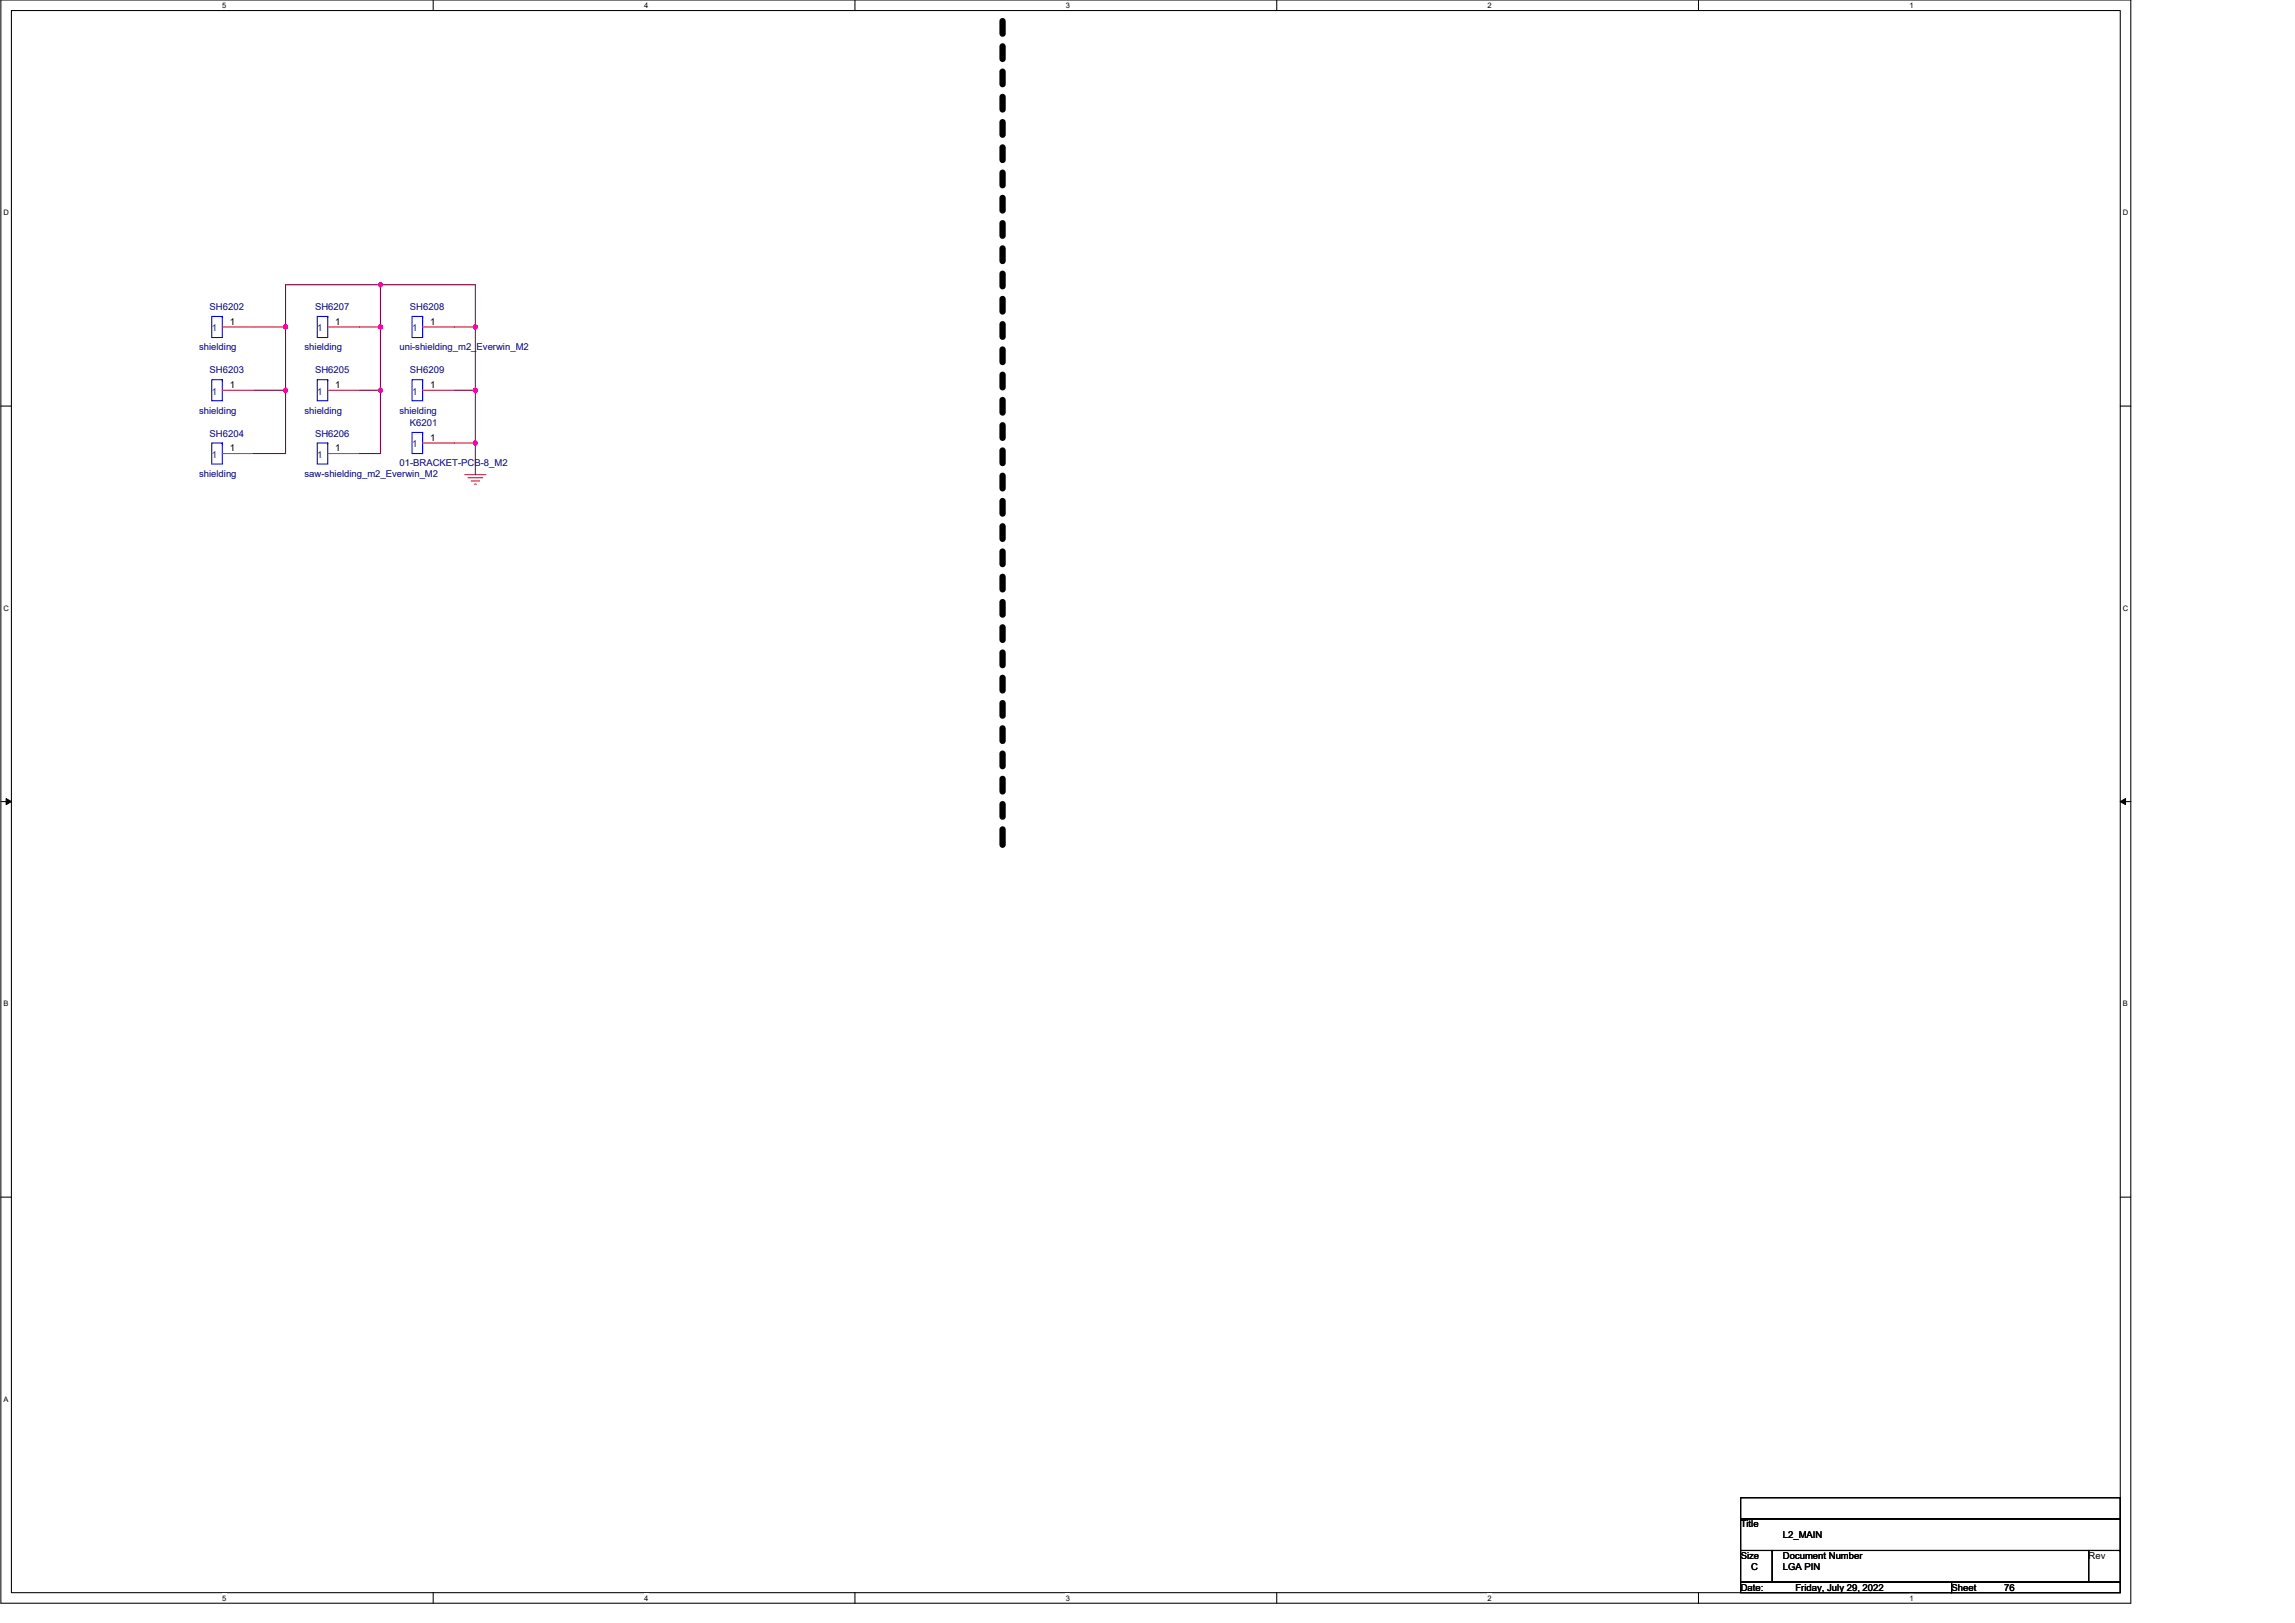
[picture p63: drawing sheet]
<svg xmlns="http://www.w3.org/2000/svg" width="420mm" height="297mm" viewBox="0 0 420 297" stroke-linecap="round" stroke-linejoin="round" font-family="sans-serif">
<defs><g id="words">
<g font-size="1.7" fill="#000080">
<text x="38.4" y="56.8">SH6202</text>
<text x="57.7" y="56.8">SH6207</text>
<text x="75.1" y="56.8">SH6208</text>
<text x="36.4" y="64.1">shielding</text>
<text x="55.8" y="64.1">shielding</text>
<text x="73.1" y="64.1">uni-shielding_m2_Everwin_M2</text>
<text x="38.4" y="68.4">SH6203</text>
<text x="57.7" y="68.4">SH6205</text>
<text x="75.1" y="68.4">SH6209</text>
<text x="36.4" y="75.7">shielding</text>
<text x="55.8" y="75.7">shielding</text>
<text x="73.1" y="75.7">shielding</text>
<text x="38.4" y="79.9">SH6204</text>
<text x="57.7" y="79.9">SH6206</text>
<text x="75.1" y="78">K6201</text>
<text x="36.4" y="87.3">shielding</text>
<text x="55.8" y="87.3">saw-shielding_m2_Everwin_M2</text>
<text x="73.1" y="85.3">01-BRACKET-PCB-8_M2</text>
</g>
<g font-size="1.7">
<text x="42" y="59.4">1</text>
<text x="61.4" y="59.4">1</text>
<text x="78.7" y="59.4">1</text>
<text x="42" y="71">1</text>
<text x="61.4" y="71">1</text>
<text x="78.7" y="71">1</text>
<text x="42" y="82.6">1</text>
<text x="61.4" y="82.6">1</text>
<text x="78.7" y="80.7">1</text>
<text x="318.7" y="279.5">Title</text>
<text x="326.4" y="281.5">L2_MAIN</text>
<text x="318.7" y="285.3">Size</text>
<text x="320.6" y="287.3">C</text>
<text x="326.4" y="285.3">Document Number</text>
<text x="326.4" y="287.3">LGA PIN</text>
<text x="382.4" y="285.3">Rev</text>
<text x="318.7" y="291.1">Date:</text>
<text x="328.7" y="291.1">Friday, July 29, 2022</text>
<text x="357.3" y="291.1">Sheet</text>
<text x="366.9" y="291.1">76</text>
</g>
<g font-size="1.7" fill="#004080">
<text x="38.8" y="60.6">1</text>
<text x="58.1" y="60.6">1</text>
<text x="75.4" y="60.6">1</text>
<text x="38.8" y="72.2">1</text>
<text x="58.1" y="72.2">1</text>
<text x="75.4" y="72.2">1</text>
<text x="38.8" y="83.8">1</text>
<text x="58.1" y="83.8">1</text>
<text x="75.4" y="81.9">1</text>
</g>
<g font-size="1.4">
<text x="40.7" y="1.4">5</text>
<text x="117.9" y="1.4">4</text>
<text x="195.1" y="1.4">3</text>
<text x="272.3" y="1.4">2</text>
<text x="349.6" y="1.4">1</text>
<text x=".6" y="39.4">D</text>
<text x="388.7" y="39.4">D</text>
<text x=".6" y="111.8">C</text>
<text x="388.7" y="111.8">C</text>
<text x=".6" y="184.1">B</text>
<text x="388.7" y="184.1">B</text>
<text x=".6" y="256.5">A</text>
<text x="40.7" y="292.9">5</text>
<text x="117.9" y="292.9">4</text>
<text x="195.1" y="292.9">3</text>
<text x="272.3" y="292.9">2</text>
<text x="349.6" y="292.9">1</text>
</g>
</g></defs>
<path d="M.2 0h389.9v293.4h-389.9zM2.1 1.9h386.1v289.6h-386.1z" fill="none" stroke="#000" stroke-width=".19"/>
<g fill="#fff">
<path d="M40.7 .2h.8v1.5h-.8z"/>
<path d="M40.7 291.7h.8v1.5h-.8z"/>
</g>
<path d="M79.3 0v1.9M79.3 291.5v1.9" fill="none" stroke="#000" stroke-width=".19"/>
<g fill="#fff">
<path d="M117.9 .2h.8v1.5h-.8z"/>
<path d="M117.9 291.7h.8v1.5h-.8z"/>
</g>
<path d="M156.5 0v1.9M156.5 291.5v1.9" fill="none" stroke="#000" stroke-width=".19"/>
<g fill="#fff">
<path d="M195.1 .2h.8v1.5h-.8z"/>
<path d="M195.1 291.7h.8v1.5h-.8z"/>
</g>
<path d="M233.7 0v1.9M233.7 291.5v1.9" fill="none" stroke="#000" stroke-width=".19"/>
<g fill="#fff">
<path d="M272.3 .2h.8v1.5h-.8z"/>
<path d="M272.3 291.7h.8v1.5h-.8z"/>
</g>
<path d="M311 0v1.9M311 291.5v1.9" fill="none" stroke="#000" stroke-width=".19"/>
<g fill="#fff">
<path d="M349.6 .2h.7v1.5h-.7z"/>
<path d="M349.6 291.7h.7v1.5h-.7z"/>
<path d="M.6 38.1h1v1.6h-1z"/>
<path d="M388.7 38.1h.9v1.6h-.9z"/>
<path d="M.6 110.5h1v1.6h-1z"/>
<path d="M388.7 110.5h.9v1.6h-.9z"/>
</g>
<path d="M.2 74.3h1.9M388.2 74.3h1.9" fill="none" stroke="#000" stroke-width=".19"/>
<g fill="#fff">
<path d="M.6 182.9h1v1.5h-1z"/>
<path d="M388.7 182.9h.9v1.5h-.9z"/>
</g>
<path d="M.2 146.7h1.9M388.2 146.7h1.9" fill="none" stroke="#000" stroke-width=".19"/>
<path d="M1.1 146.2l1 .5-1 .6zM388.2 146.7l.9-.5v1.1z" fill="#000" stroke="#000" stroke-width=".18"/>
<path d="M.6 255.3h1v1.5h-1z" fill="#fff"/>
<g fill="none" stroke="#000" stroke-width=".19">
<path d="M.2 219.1h1.9M388.2 219.1h1.9M318.7 274.1h69.5v3.9h-69.5zM318.7 278h69.5v5.8h-69.5zM388.2 274.1h.1M388.2 278h.1M318.7 283.8h5.8v5.8h-5.8zM318.7 289.6h38.6v1.9h-38.6zM324.5 283.8h.1M324.5 283.8h57.9v5.8h-57.9zM357.3 289.6h.1M357.3 289.6h30.9v1.9h-30.9z"/>
<path d="M382.4 283.8h.1M382.4 283.8h5.8v5.8h-5.8zM388.2 283.8h.1M388.2 289.6h.1"/>
</g>
<path d="M183.5 3.9v150.5" fill="none" stroke="#000" stroke-width="1.2" stroke-dasharray="2.3 2.3"/>
<circle cx="183.5" cy="154.4" r=".58" fill="#000" stroke-dasharray="2.3 2.3"/>
<g fill="none" stroke="#f00" stroke-width=".19">
<path d="M40.7 59.8h5.8M60 59.8h5.8M77.4 59.8h5.8M40.7 71.4h5.8M60 71.4h5.8M77.4 71.4h5.8M40.7 83h5.8M60 83h5.8M77.4 81.1h5.8M85.1 86.9h3.9M85.7 87.4h2.7M86.3 88h1.5"/>
<path d="M86.8 88.6h.4"/>
</g>
<g fill="none" stroke="#00f" stroke-width=".19">
<path d="M38.8 57.9h1.9v3.9h-1.9zM40.7 57.9h.1M58.1 57.9h1.9v3.9h-1.9zM60 57.9h.1M75.4 57.9h2v3.9h-2zM77.4 57.9h.1M38.8 69.5h1.9v3.9h-1.9zM40.7 69.5h.1M58.1 69.5h1.9v3.9h-1.9zM60 69.5h.1M75.4 69.5h2v3.9h-2zM75.4 79.1h2v3.9h-2z"/>
<path d="M77.4 69.5h.1M77.4 79.1h.1M38.8 81.1h1.9v3.8h-1.9zM40.7 81.1h.1M58.1 81.1h1.9v3.8h-1.9zM60 81.1h.1"/>
</g>
<g fill="none" stroke="#800040" stroke-width=".19">
<path d="M46.5 59.8h5.8M52.3 59.8v11.6M65.8 59.8h3.9v11.6M69.7 52.1h-17.4v7.7M69.7 52.1v7.7M69.7 52.1h17.3v7.7M83.2 59.8h3.8M87 59.8v11.6h-3.8M46.5 71.4h5.8M52.3 71.4v11.6h-5.8M65.8 71.4h3.9M69.7 71.4v11.6h-3.9"/>
<path d="M87 71.4v9.7M83.2 81.1h3.8v5.8"/>
</g>
<g fill="#f0f" stroke="#f0f" stroke-width=".19">
<circle cx="69.6" cy="52.1" r=".38"/>
<circle cx="87" cy="59.8" r=".38"/>
<circle cx="52.3" cy="59.8" r=".38"/>
<circle cx="52.3" cy="71.4" r=".38"/>
<circle cx="69.6" cy="59.8" r=".38"/>
<circle cx="87" cy="71.4" r=".38"/>
<circle cx="87" cy="81.1" r=".38"/>
<circle cx="69.6" cy="71.4" r=".38"/>
</g>
<use href="#words"/>
</svg>
